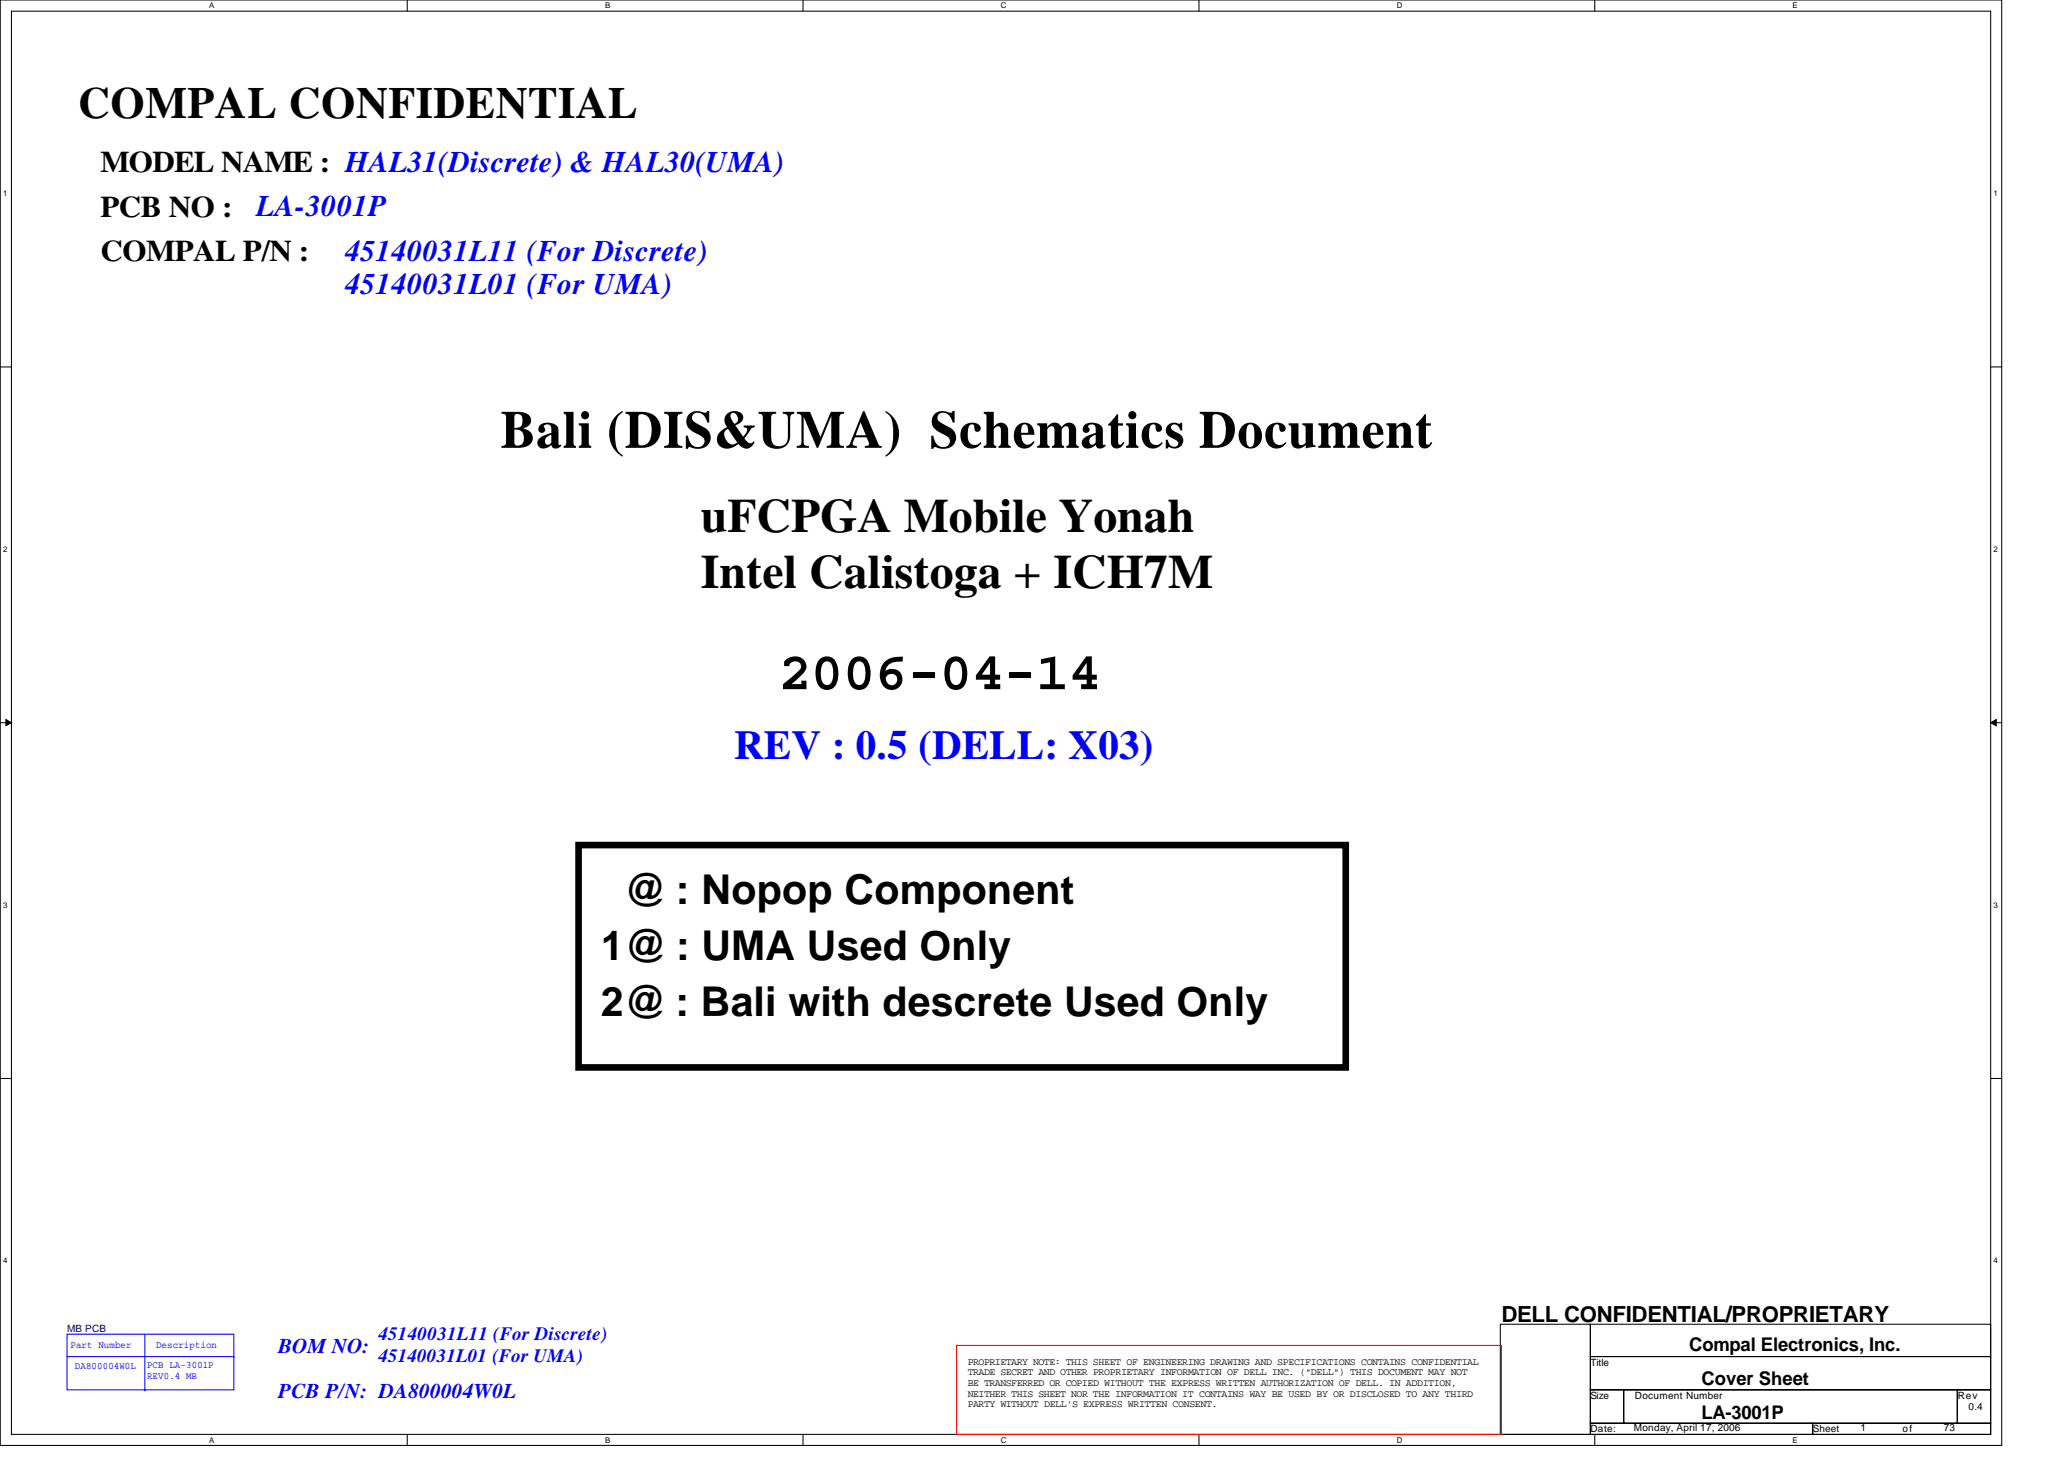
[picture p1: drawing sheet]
<svg xmlns="http://www.w3.org/2000/svg" width="297mm" height="210mm" viewBox="0 0 297 210" stroke-linecap="round" stroke-linejoin="round" font-family="sans-serif">
<defs><g id="words">
<g font-size="7.7">
<text x="72" y="64.5">Bali (DIS&amp;UMA) Schematics Document</text>
<text x="112.1" y="99.2">2006-04-14</text>
</g>
<g font-size="6.9">
<text x="100.9" y="76.6">uFCPGA Mobile Yonah</text>
<text x="100.9" y="84.6">Intel Calistoga + ICH7M</text>
</g>
<text font-size="6.4" x="11.3" y="16.9">COMPAL CONFIDENTIAL</text>
<text font-size="5.9" fill="#00f" x="105.7" y="109.3">REV : 0.5 (DELL: X03)</text>
<g font-size="5.9">
<text x="89.8" y="130.2">@ : Nopop Component</text>
<text x="86.5" y="138.2">1@ : UMA Used Only</text>
<text x="86.5" y="146.2">2@ : Bali with descrete Used Only</text>
</g>
<g font-size="4.3">
<text x="14.5" y="24.8">MODEL NAME : HAL31(Discrete) &amp; HAL30(UMA)</text>
<text x="14.5" y="31.2">PCB NO :</text>
<text x="14.5" y="37.6">COMPAL P/N :</text>
</g>
<g font-size="4.3" fill="#00f">
<text x="36.8" y="31.1">LA-3001P</text>
<text x="49.7" y="37.5">45140031L11 (For Discrete)</text>
<text x="49.7" y="42.3">45140031L01 (For UMA)</text>
</g>
<text font-size="3.2" x="216.1" y="190.2">DELL CONFIDENTIAL/PROPRIETARY</text>
<g font-size="3" fill="#00f">
<text x="40" y="194.8">BOM NO:</text>
<text x="40" y="201.2">PCB P/N: DA800004W0L</text>
</g>
<g font-size="2.7" fill="#00f">
<text x="54.5" y="196.1">45140031L01 (For UMA)</text>
<text x="54.5" y="192.9">45140031L11 (For Discrete)</text>
</g>
<g font-size="2.7">
<text x="243.1" y="194.4">Compal Electronics, Inc.</text>
<text x="244.9" y="199.3">Cover Sheet</text>
<text x="244.9" y="204.2">LA-3001P</text>
</g>
<text font-size="1.4" fill="#000080" x="9.6" y="191.7">MB PCB</text>
<g font-size="1.4" fill="#00f">
<text x="10.1" y="194">Part Number</text>
<text x="10.8" y="197">DA800004W0L</text>
<text x="21.2" y="196.9">PCB LA-3001P</text>
<text x="22.5" y="194">Description</text>
<text x="21.2" y="198.4">REV0.4 MB</text>
</g>
<g font-size="1.4">
<text x="139.3" y="196.4">PROPRIETARY NOTE: THIS SHEET OF ENGINEERING DRAWING AND SPECIFICATIONS CONTAINS CONFIDENTIAL</text>
<text x="139.3" y="197.9">TRADE SECRET AND OTHER PROPRIETARY INFORMATION OF DELL INC. (&quot;DELL&quot;) THIS DOCUMENT MAY NOT</text>
<text x="228.9" y="196.5">Title</text>
<text x="139.3" y="199.5">BE TRANSFERRED OR COPIED WITHOUT THE EXPRESS WRITTEN AUTHORIZATION OF DELL. IN ADDITION,</text>
<text x="139.3" y="201">NEITHER THIS SHEET NOR THE INFORMATION IT CONTAINS WAY BE USED BY OR DISCLOSED TO ANY THIRD</text>
<text x="139.3" y="202.6">PARTY WITHOUT DELL'S EXPRESS WRITTEN CONSENT.</text>
<text x="228.9" y="201.3">Size</text>
<text x="235.3" y="201.3">Document Number</text>
<text x="281.7" y="201.3">Rev</text>
<text x="283.3" y="202.9">0.4</text>
<text x="228.9" y="206.1">Date:</text>
<text x="235.1" y="206">Monday, April 17, 2006</text>
<text x="260.9" y="206.1">Sheet</text>
<text x="267.8" y="206">1</text>
<text x="273.8" y="206.1">of</text>
<text x="279.8" y="206">73</text>
</g>
<g font-size="1.1">
<text x="30.1" y="1.2">A</text>
<text x="87.1" y="1.2">B</text>
<text x="144" y="1.2">C</text>
<text x="201" y="1.2">D</text>
<text x="258" y="1.2">E</text>
<text x=".4" y="28.2">1</text>
<text x="286.9" y="28.2">1</text>
<text x=".4" y="79.4">2</text>
<text x="286.9" y="79.4">2</text>
<text x=".4" y="130.6">3</text>
<text x="286.9" y="130.6">3</text>
<text x=".4" y="181.8">4</text>
<text x="286.9" y="181.8">4</text>
<text x="30.1" y="207.6">A</text>
<text x="87.1" y="207.6">B</text>
<text x="144" y="207.6">C</text>
<text x="201" y="207.6">D</text>
<text x="258" y="207.6">E</text>
</g>
</g></defs>
<path d="M0 0h288.1v208h-288.1zM1.6 1.6h284.9v204.8h-284.9z" fill="none" stroke="#000" stroke-width=".15"/>
<g fill="#fff">
<path d="M30.1 .2h.8v1.2h-.8z"/>
<path d="M30.1 206.6h.8v1.3h-.8z"/>
</g>
<path d="M58.6 0v1.6M58.6 206.4v1.6" fill="none" stroke="#000" stroke-width=".15"/>
<g fill="#fff">
<path d="M87.1 .2h.7v1.2h-.7z"/>
<path d="M87.1 206.6h.7v1.3h-.7z"/>
</g>
<path d="M115.6 0v1.6M115.6 206.4v1.6" fill="none" stroke="#000" stroke-width=".15"/>
<g fill="#fff">
<path d="M144 .2h.8v1.2h-.8z"/>
<path d="M144 206.6h.8v1.3h-.8z"/>
</g>
<path d="M172.5 0v1.6M172.5 206.4v1.6" fill="none" stroke="#000" stroke-width=".15"/>
<g fill="#fff">
<path d="M201 .2h.8v1.2h-.8z"/>
<path d="M201 206.6h.8v1.3h-.8z"/>
</g>
<path d="M229.5 0v1.6M229.5 206.4v1.6" fill="none" stroke="#000" stroke-width=".15"/>
<g fill="#fff">
<path d="M258 .2h.7v1.2h-.7z"/>
<path d="M258 206.6h.7v1.3h-.7z"/>
<path d="M.4 27.2h.7v1.3h-.7z"/>
<path d="M286.9 27.2h.6v1.3h-.6z"/>
<path d="M.4 78.4h.7v1.3h-.7z"/>
<path d="M286.9 78.4h.6v1.3h-.6z"/>
</g>
<path d="M0 52.8h1.6M286.5 52.8h1.6" fill="none" stroke="#000" stroke-width=".15"/>
<g fill="#fff">
<path d="M.4 129.6h.7v1.3h-.7z"/>
<path d="M286.9 129.6h.6v1.3h-.6z"/>
</g>
<path d="M0 104h1.6M286.5 104h1.6" fill="none" stroke="#000" stroke-width=".15"/>
<path d="M.8 103.5l.8 .5-.8 .5zM286.5 104l.8-.5v1z" fill="#000" stroke="#000" stroke-width=".14"/>
<g fill="#fff">
<path d="M.4 180.8h.7v1.3h-.7z"/>
<path d="M286.9 180.8h.6v1.3h-.6z"/>
</g>
<path d="M0 155.2h1.6M286.5 155.2h1.6M215.9 190.6h13v15.8h-13zM228.9 190.6h57.6v4.6h-57.6zM228.9 195.2h57.6v4.8h-57.6zM228.9 204.8h32v1.6h-32zM228.9 200h4.8v4.8h-4.8zM233.7 200h48v4.8h-48zM260.9 204.8h25.6v1.6h-25.6zM281.7 200h4.8v4.8h-4.8z" fill="none" stroke="#000" stroke-width=".15"/>
<path d="M137.7 193.6h78.4v12.8h-78.4z" fill="none" stroke="#f00" stroke-width=".15"/>
<path d="M83.3 121.6h110.4v32h-110.4z" fill="none" stroke="#000" stroke-width=".95"/>
<path d="M9.6 192h24.1v8h-24.1zM9.6 195.2h24.1M20.8 192v8M33.7 195.2h.1M20.8 200h.1" fill="none" stroke="#00f" stroke-width=".15"/>
<use href="#words"/>
</svg>
